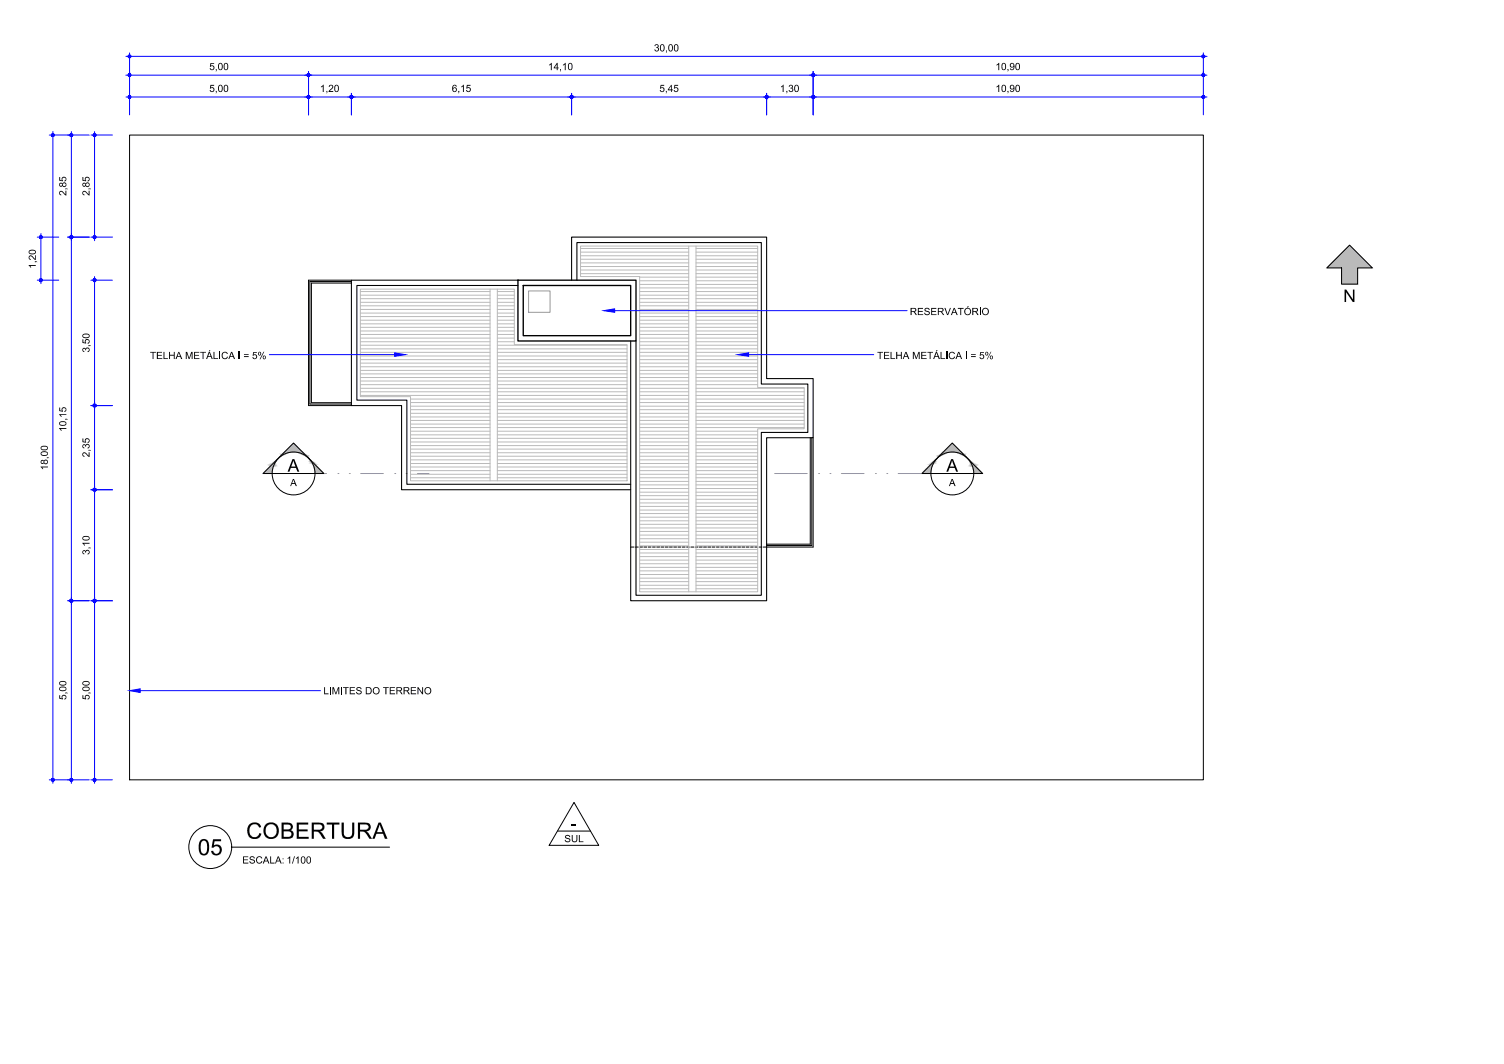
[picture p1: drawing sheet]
<svg xmlns="http://www.w3.org/2000/svg" width="420mm" height="297mm" viewBox="0 0 420 297" stroke-linecap="round" stroke-linejoin="round" font-family="sans-serif">
<defs><g id="words">
<g font-size="6.3">
<text x="55.2" y="238.7">05</text>
<text x="68.7" y="234.2">COBERTURA</text>
</g>
<g font-size="4.9">
<text x="375.2" y="84.3">N</text>
<text x="80.3" y="131.7">A</text>
<text x="264.4" y="131.7">A</text>
<text x="159.6" y="231.6">-</text>
</g>
<g font-size="2.8">
<text x="182.7" y="14.3">30,00</text>
<text x="58.5" y="19.6">5,00</text>
<text x="153.1" y="19.6">14,10</text>
<text x="278.1" y="19.6">10,90</text>
<text x="58.5" y="25.7">5,00</text>
<text x="89.4" y="25.7">1,20</text>
<text x="126.2" y="25.7">6,15</text>
<text x="184.2" y="25.7">5,45</text>
<text x="217.9" y="25.7">1,30</text>
<text x="278.1" y="25.7">10,90</text>
<text x="18.5" y="54.7" transform="rotate(-90 18.5 54.7)">2,85</text>
<text x="25" y="54.7" transform="rotate(-90 25 54.7)">2,85</text>
<text x="10" y="75" transform="rotate(-90 10 75)">1,20</text>
<text x="254.2" y="88">RESERVATÓRIO</text>
<text x="25" y="98.4" transform="rotate(-90 25 98.4)">3,50</text>
<text x="41.9" y="100.2">TELHA METÁLICA I = 5%</text>
<text x="245" y="100.2">TELHA METÁLICA I = 5%</text>
<text x="18.5" y="120.6" transform="rotate(-90 18.5 120.6)">10,15</text>
<text x="13.4" y="131.3" transform="rotate(-90 13.4 131.3)">18,00</text>
<text x="25" y="127.7" transform="rotate(-90 25 127.7)">2,35</text>
<text x="81.1" y="135.7">A</text>
<text x="265.1" y="135.7">A</text>
<text x="25" y="154.9" transform="rotate(-90 25 154.9)">3,10</text>
<text x="18.5" y="195.4" transform="rotate(-90 18.5 195.4)">5,00</text>
<text x="25" y="195.4" transform="rotate(-90 25 195.4)">5,00</text>
<text x="90.3" y="193.8">LIMITES DO TERRENO</text>
<text x="157.6" y="235.1">SUL</text>
<text x="67.6" y="241.1">ESCALA: 1/100</text>
</g>
</g></defs>
<!-- layer: SIMB_PREENCHIMENTO -->
<g fill="none" stroke="#bababa" stroke-width=".28">
<path d="M162.2 69.4h30.2M162.2 70.4h30.2M162.2 71.4h30.2M162.2 72.4h30.2M162.2 73.4h30.2M162.2 74.4h30.2M162.2 75.4h30.2M162.2 76.4h30.2M178.7 77.4h13.7M178.7 78.4h13.7M178.7 79.4h13.7M194.4 69.4h17.3"/>
<path d="M194.4 70.4h17.3M194.4 71.4h17.3M194.4 72.4h17.3M194.4 73.4h17.3M194.4 74.4h17.3M194.4 75.4h17.3M194.4 76.4h17.3M194.4 77.4h17.3M194.4 78.4h17.3M194.4 79.4h17.3M100.7 81.4h36.2M100.7 82.4h36.2"/>
<path d="M100.7 83.4h36.2M100.7 84.4h36.2M100.7 85.4h36.2M100.7 86.4h36.2M100.7 87.4h36.2M100.7 88.4h36.2M100.7 89.4h36.2M100.7 90.4h36.2M100.7 91.4h36.2M100.7 92.4h36.2M100.7 93.4h36.2M100.7 94.4h36.2"/>
<path d="M100.7 95.4h36.2M100.7 96.4h36.2M100.7 97.4h36.2M100.7 98.4h36.2M100.7 99.4h36.2M138.9 81.4h4.8M138.9 82.4h4.8M138.9 83.4h4.8M138.9 84.4h4.8M138.9 85.4h4.8M138.9 86.4h4.8M138.9 87.4h4.8"/>
<path d="M138.9 88.4h4.8M138.9 89.4h4.8M138.9 90.4h4.8M138.9 91.4h4.8M138.9 92.4h4.8M138.9 93.4h4.8M138.9 94.4h4.8M138.9 95.4h4.8M138.9 96.4h36.3M138.9 97.4h36.3M138.9 98.4h36.3M138.9 99.4h36.3"/>
<path d="M178.7 80.4h13.7M178.7 81.4h13.7M178.7 82.4h13.7M178.7 83.4h13.7M178.7 84.4h13.7M178.7 85.4h13.7M178.7 86.4h13.7M178.7 87.4h13.7M178.7 88.4h13.7M178.7 89.4h13.7M178.7 90.4h13.7M178.7 91.4h13.7"/>
<path d="M178.7 92.4h13.7M178.7 93.4h13.7M178.7 94.4h13.7M178.7 95.4h13.7M178.7 96.4h13.7M178.7 97.4h13.7M178.7 98.4h13.7M178.7 99.4h13.7M194.4 80.4h17.3M194.4 81.4h17.3M194.4 82.4h17.3M194.4 83.4h17.3"/>
<path d="M194.4 84.4h17.3M194.4 85.4h17.3M194.4 86.4h17.3M194.4 87.4h17.3M194.4 88.4h17.3M194.4 89.4h17.3M194.4 90.4h17.3M194.4 91.4h17.3M194.4 92.4h17.3M194.4 93.4h17.3M194.4 94.4h17.3M194.4 95.4h17.3"/>
<path d="M194.4 96.4h17.3M194.4 97.4h17.3M194.4 98.4h17.3M194.4 99.4h17.3M100.7 100.4h36.2M100.7 101.4h36.2M100.7 102.4h36.2M100.7 103.4h36.2M100.7 104.4h36.2M100.7 105.4h36.2M100.7 106.4h36.2M100.7 107.4h36.2"/>
<path d="M100.7 108.4h36.2M100.7 109.4h36.2M100.7 110.4h36.2M114.7 111.4h22.2M114.7 112.4h22.2M114.7 113.4h22.2M114.7 114.4h22.2M114.7 115.4h22.2M114.7 116.4h22.2M114.7 117.4h22.2M114.7 118.4h22.2M114.7 119.4h22.2"/>
<path d="M138.9 100.4h36.3M138.9 101.4h36.3M138.9 102.4h36.3M138.9 103.4h36.3M138.9 104.4h36.3M138.9 105.4h36.3M138.9 106.4h36.3M138.9 107.4h36.3M138.9 108.4h36.3M138.9 109.4h36.3M138.9 110.4h36.3M138.9 111.4h36.3"/>
<path d="M138.9 112.4h36.3M138.9 113.4h36.3M138.9 114.4h36.3M138.9 115.4h36.3M138.9 116.4h36.3M138.9 117.4h36.3M138.9 118.4h36.3M138.9 119.4h36.3M178.7 100.4h13.7M178.7 101.4h13.7M178.7 102.4h13.7M178.7 103.4h13.7"/>
<path d="M178.7 104.4h13.7M178.7 105.4h13.7M178.7 106.4h13.7M178.7 107.4h13.7M178.7 108.4h13.7M178.7 109.4h13.7M178.7 110.4h13.7M178.7 111.4h13.7M178.7 112.4h13.7M178.7 113.4h13.7M178.7 114.4h13.7M178.7 115.4h13.7"/>
<path d="M178.7 116.4h13.7M178.7 117.4h13.7M178.7 118.4h13.7M178.7 119.4h13.7M194.4 100.4h17.3M194.4 101.4h17.3M194.4 102.4h17.3M194.4 103.4h17.3M194.4 104.4h17.3M194.4 105.4h17.3M194.4 106.4h17.3M194.4 107.4h17.3"/>
<path d="M194.4 108.4h30.3M194.4 109.4h30.3M194.4 110.4h30.3M194.4 111.4h30.3M194.4 112.4h30.3M194.4 113.4h30.3M194.4 114.4h30.3M194.4 115.4h30.3M194.4 116.4h30.3M194.4 117.4h30.3M194.4 118.4h30.3M194.4 119.4h30.3"/>
<path d="M114.7 120.4h22.2M114.7 121.4h22.2M114.7 122.4h22.2M114.7 123.4h22.2M114.7 124.4h22.2M114.7 125.4h22.2M114.7 126.4h22.2M114.7 127.4h22.2M114.7 128.4h22.2M114.7 129.4h22.2M114.7 130.4h22.2M114.7 131.4h22.2"/>
<path d="M114.7 132.4h22.2M114.7 133.4h22.2M138.9 120.4h36.3M138.9 121.4h36.3M138.9 122.4h36.3M138.9 123.4h36.3M138.9 124.4h36.3M138.9 125.4h36.3M138.9 126.4h36.3M138.9 127.4h36.3M138.9 128.4h36.3M138.9 129.4h36.3"/>
<path d="M138.9 130.4h36.3M138.9 131.4h36.3M138.9 132.4h36.3M138.9 133.4h36.3M178.7 120.4h13.7M178.7 121.4h13.7M178.7 122.4h13.7M178.7 123.4h13.7M178.7 124.4h13.7M178.7 125.4h13.7M178.7 126.4h13.7M178.7 127.4h13.7"/>
<path d="M178.7 128.4h13.7M178.7 129.4h13.7M178.7 130.4h13.7M178.7 131.4h13.7M178.7 132.4h13.7M178.7 133.4h13.7M178.7 134.4h13.7M178.7 135.4h13.7M178.7 136.4h13.7M178.7 137.4h13.7M178.7 138.4h13.7M178.7 139.4h13.7"/>
<path d="M194.4 120.4h17.3M194.4 121.4h17.3M194.4 122.4h17.3M194.4 123.4h17.3M194.4 124.4h17.3M194.4 125.4h17.3M194.4 126.4h17.3M194.4 127.4h17.3M194.4 128.4h17.3M194.4 129.4h17.3M194.4 130.4h17.3M194.4 131.4h17.3"/>
<path d="M194.4 132.4h17.3M194.4 133.4h17.3M194.4 134.4h17.3M194.4 135.4h17.3M194.4 136.4h17.3M194.4 137.4h17.3M194.4 138.4h17.3M194.4 139.4h17.3M178.7 140.4h13.7M178.7 141.4h13.7M178.7 142.4h13.7M178.7 143.4h13.7"/>
<path d="M178.7 144.4h13.7M178.7 145.4h13.7M178.7 146.4h13.7M178.7 147.4h13.7M178.7 148.4h13.7M178.7 149.4h13.7M178.7 150.4h13.7M178.7 151.4h13.7M178.7 152.4h13.7M178.7 153.4h13.7M178.7 154.4h13.7M178.7 155.4h13.7"/>
<path d="M178.7 156.4h13.7M178.7 157.4h13.7M178.7 158.4h13.7M178.7 159.4h13.7M194.4 140.4h17.3M194.4 141.4h17.3M194.4 142.4h17.3M194.4 143.4h17.3M194.4 144.4h17.3M194.4 145.4h17.3M194.4 146.4h17.3M194.4 147.4h17.3"/>
<path d="M194.4 148.4h17.3M194.4 149.4h17.3M194.4 150.4h17.3M194.4 151.4h17.3M194.4 152.4h17.3M194.4 153.4h17.3M194.4 154.4h17.3M194.4 155.4h17.3M194.4 156.4h17.3M194.4 157.4h17.3M194.4 158.4h17.3M194.4 159.4h17.3"/>
<path d="M178.7 160.4h13.7M178.7 161.4h13.7M178.7 162.4h13.7M178.7 163.4h13.7M178.7 164.4h13.7M194.4 160.4h17.3M194.4 161.4h17.3M194.4 162.4h17.3M194.4 163.4h17.3M194.4 164.4h17.3"/>
</g>
<!-- layer: SIMB_LCT -->
<g fill="none" stroke="#989898" stroke-width=".28">
<path d="M88 132.2h3.2M94.4 132.2h.1M97.6 132.2h.1M100.8 132.2h6.3M110.3 132.2h.1M113.5 132.2h.1M116.6 132.2h3.2M216.4 132.2h9.1M228.7 132.2h.1M231.9 132.2h.1M235 132.2h6.4M244.6 132.2h.1"/>
<path d="M247.7 132.2h.1M250.9 132.2h9.1"/>
</g>
<!-- layer: SIMB_PREENCHIMENTO -->
<g fill="#bababa" stroke="#bababa" stroke-width=".28">
<path d="M270.3 128l.2 .1z"/>
<path d="M270.6 128.3h.1z"/>
<path d="M271.1 128.8l.2 .1z"/>
<path d="M261.6 128.1l.1-.1z"/>
<path d="M261.4 128.3h.1z"/>
<path d="M263.5 126.2l2.5-2.5 2.5 2.5z"/>
<path d="M269.2 127.1h.3z"/>
<path d="M269.4 127.2h.1z"/>
<path d="M262.3 127.4l.3-.1z"/>
<path d="M269.5 127.3l.1 .1z"/>
<path d="M262.3 127.5l.1-.1z"/>
<path d="M262.2 127.5h.1z"/>
<path d="M269.7 127.5h.1z"/>
<path d="M270 127.7l.2 .1z"/>
<path d="M270 127.7h.1z"/>
<path d="M77.6 128.1l.1-.1z"/>
<path d="M77.2 128.5l-.1 .1z"/>
<path d="M77.1 128.6l-.1 .1z"/>
<path d="M77 128.7l-.1 .1z"/>
<path d="M76.8 128.9h.1z"/>
<path d="M86.3 128l.1 .1z"/>
<path d="M82 123.7l2.5 2.5h-5z"/>
<path d="M78.5 127.2h.2z"/>
<path d="M85.9 127.7h.2z"/>
<path d="M377 68.4l6.4 6.4h-12.7z"/>
<path d="M270.5 128.1l.1 .2zM270.5 128.1l.1 .2z"/>
<path d="M270.6 128.3l.1 .2zM270.7 128.3l.1 .2z"/>
<path d="M270.7 128.5l.1 .1zM270.8 128.5l.1 .1z"/>
<path d="M270.8 128.6l.1 .1zM270.9 128.6l.1 .1z"/>
<path d="M270.9 128.7l.1 .1zM271 128.7l.1 .1z"/>
<path d="M271.1 128.9h.2zM271.3 128.9l-.2 .2h.3z"/>
<path d="M271.1 129.1h.3zM271.2 129.2h.3z"/>
<path d="M271.2 129.2h.3zM271.3 129.3h.4z"/>
<path d="M271.3 129.3h.4l-.3 .2zM271.4 129.5h.4l-.1-.2z"/>
<path d="M271.4 129.5h.4zM271.4 129.6h.5z"/>
<path d="M271.4 129.6h.5zM271.5 129.7h.6z"/>
<path d="M271.5 129.7h.6zM271.6 129.9h.6z"/>
<path d="M271.6 129.9h.6zM271.6 130h.7z"/>
<path d="M271.6 130h.7l-.6 .2zM271.7 130.2h.8l-.2-.2z"/>
<path d="M271.7 130.2h.8zM271.7 130.3h.9z"/>
<path d="M271.7 130.3h.9zM271.8 130.4h1z"/>
<path d="M271.8 130.4h1l-1 .2zM271.8 130.6h1.1l-.1-.2z"/>
<path d="M271.8 130.6h1.1zM271.8 130.7h1.2z"/>
<path d="M271.8 130.7h1.2zM271.9 130.8h1.3z"/>
<path d="M271.9 130.8h1.3l-1.3 .2zM271.9 131h1.4l-.1-.2z"/>
<path d="M271.9 131h1.4zM271.9 131.1h1.6z"/>
<path d="M271.9 131.1h1.6l-1.6 .2zM271.9 131.3h1.7l-.1-.2z"/>
<path d="M271.9 131.3h1.7zM272 131.4h1.8z"/>
<path d="M272 131.4h1.8l-1.8 .2zM272 131.6h1.9l-.1-.2z"/>
<path d="M272 131.6h1.9zM272 131.7h2.1z"/>
<path d="M272 131.7h2.1l-2.1 .2zM272 131.9h2.2l-.1-.2z"/>
<path d="M272 131.9h2.2zM272 132h2.4z"/>
<path d="M272 132h2.4l-2.4 .2zM272 132.2h2.5l-.1-.2z"/>
<path d="M261.5 128.3l.1-.2zM261.5 128.3l.1-.2z"/>
<path d="M261.4 128.3l-.2 .2zM261.2 128.5l.2-.2z"/>
<path d="M261.1 128.6l.2-.1zM261.1 128.6l.2-.1z"/>
<path d="M261.1 128.6l-.1 .1zM261 128.7l.2-.1z"/>
<path d="M261 128.7l-.1 .1zM260.9 128.8l.2-.1z"/>
<path d="M260.8 128.9l.2-.1zM260.8 128.9l.2-.1z"/>
<path d="M260.8 128.9h.1l-.3 .2zM260.6 129.1l.3-.2z"/>
<path d="M260.5 129.2l.4-.1zM260.5 129.2l.4-.1z"/>
<path d="M260.5 129.2h.3l-.4 .1zM260.4 129.3l.4-.1z"/>
<path d="M260.4 129.3h.3l-.4 .2zM260.3 129.5l.4-.2z"/>
<path d="M260.1 129.6l.5-.1zM260.1 129.6l.5-.1z"/>
<path d="M260.1 129.6h.5l-.6 .1zM260 129.7l.6-.1z"/>
<path d="M259.8 129.9l.7-.2zM259.8 129.9l.7-.2z"/>
<path d="M259.8 129.9h.7l-.8 .1zM259.7 130l.8-.1z"/>
<path d="M259.5 130.2l.9-.2zM259.5 130.2h.9v-.2z"/>
<path d="M259.5 130.2h.9l-1 .1zM259.4 130.3l1-.1z"/>
<path d="M259.3 130.4l1-.1zM259.3 130.4l1-.1z"/>
<path d="M259.3 130.4h1l-1.1 .2zM259.2 130.6h1l.1-.2z"/>
<path d="M259 130.7l1.2-.1zM259 130.7l1.2-.1z"/>
<path d="M258.9 130.8l1.3-.1zM258.9 130.8l1.3-.1z"/>
<path d="M258.9 130.8h1.3l-1.5 .2zM258.7 131h1.4l.1-.2z"/>
<path d="M258.6 131.1l1.5-.1zM258.6 131.1l1.5-.1z"/>
<path d="M258.6 131.1h1.5l-1.7 .2zM258.4 131.3h1.7v-.2z"/>
<path d="M258.3 131.4l1.8-.1zM258.3 131.4l1.8-.1z"/>
<path d="M258.3 131.4h1.8l-2 .2zM258.1 131.6h2v-.2z"/>
<path d="M258 131.7l2.1-.1zM258 131.7l2.1-.1z"/>
<path d="M258 131.7h2.1l-2.2 .2zM257.9 131.9h2.1l.1-.2z"/>
<path d="M257.7 132l2.3-.1zM257.7 132l2.3-.1z"/>
<path d="M257.7 132h2.3l-2.4 .2zM257.6 132.2h2.4v-.2z"/>
<path d="M263.5 126.2h2.5zM263.5 126.2h2.5z"/>
<path d="M266.1 126.2h2.4zM266 126.2h2.5z"/>
<path d="M263.5 126.2h2.4zM263.5 126.2h2.4z"/>
<path d="M266.3 126.2h2.2zM266.1 126.2h2.4z"/>
<path d="M263.5 126.2h2.2zM263.5 126.2h2.2z"/>
<path d="M266.4 126.2h2.1zM266.3 126.2h2.2z"/>
<path d="M263.5 126.2h2.1zM263.5 126.2h2.1z"/>
<path d="M266.4 126.2h2.1zM266.6 126.2h1.9z"/>
<path d="M263.5 126.2h1.9zM263.5 126.2h1.9z"/>
<path d="M266.6 126.2h1.9zM266.7 126.2h1.9z"/>
<path d="M263.5 126.2h1.8zM263.5 126.2h1.8z"/>
<path d="M266.9 126.2h1.7zM266.7 126.2h1.9z"/>
<path d="M263.5 126.2h1.6zM263.4 126.3l1.7-.1z"/>
<path d="M266.9 126.2h1.7zM267 126.3h1.6z"/>
<path d="M263.4 126.3h1.6zM263.4 126.3h1.6z"/>
<path d="M267 126.3h1.6zM267.2 126.3h1.4z"/>
<path d="M263.4 126.3h1.4zM263.4 126.3h1.4z"/>
<path d="M267.2 126.3h1.4zM267.3 126.3h1.3z"/>
<path d="M263.4 126.3h1.3zM263.4 126.4l1.3-.1z"/>
<path d="M267.3 126.3h1.3zM267.5 126.4h1.2z"/>
<path d="M263.4 126.4h1.1zM263.3 126.4h1.2z"/>
<path d="M267.5 126.4h1.2zM267.6 126.4h1.1z"/>
<path d="M263.3 126.4h1.1zM263.3 126.4h1.1z"/>
<path d="M267.6 126.4h1.1zM267.8 126.4h1z"/>
<path d="M269 126.9h.3zM269.1 127h.3z"/>
<path d="M262.7 127h.2zM262.6 127.1l.3-.1z"/>
<path d="M269.1 127h.3zM269.2 127.1h.3z"/>
<path d="M262.6 127.1h.2zM262.5 127.2l.3-.1z"/>
<path d="M262.4 127.3l.3-.1zM262.4 127.3l.3-.1z"/>
<path d="M262.1 127.7l.1-.2zM262.2 127.5l-.1 .2z"/>
<path d="M269.9 127.5l.1 .2zM269.8 127.5l.2 .2z"/>
<path d="M262 127.7h.1zM262 127.7h.1z"/>
<path d="M77.6 128.1l-.1 .2zM77.6 128.1l-.2 .2z"/>
<path d="M77.3 128.3v.2zM77.2 128.5l.1-.2z"/>
<path d="M76.8 128.9h.1zM76.8 128.9v.2h-.2z"/>
<path d="M76.6 129.1h.2zM76.6 129.1l.2 .1h-.3z"/>
<path d="M76.5 129.2h.3zM76.5 129.2l.2 .1h-.3z"/>
<path d="M76.4 129.3l.2 .2 .1-.2zM76.4 129.3l.2 .2h-.4z"/>
<path d="M76.2 129.5h.4zM76.2 129.5l.4 .1h-.5z"/>
<path d="M76.1 129.6h.5zM75.9 129.7h.6z"/>
<path d="M75.9 129.7h.6zM75.9 129.7l.6 .2h-.7z"/>
<path d="M75.8 129.9h.7zM75.8 129.9l.6 .1h-.7z"/>
<path d="M75.7 130l.6 .2 .1-.2zM75.7 130l.6 .2h-.8z"/>
<path d="M75.5 130.2h.8zM75.5 130.2l.8 .1h-.9z"/>
<path d="M75.4 130.3h.9zM75.4 130.3l.8 .1h-.9z"/>
<path d="M75.3 130.4l.9 .2v-.2zM75.3 130.4l.9 .2h-1.1z"/>
<path d="M75.1 130.6h1.1zM75.1 130.6l1.1 .1h-1.2z"/>
<path d="M75 130.7l1.2 .1zM74.8 130.8h1.4z"/>
<path d="M74.8 130.8l1.3 .2 .1-.2zM74.8 130.8l1.3 .2h-1.4z"/>
<path d="M74.7 131h1.4zM74.7 131l1.4 .1h-1.6z"/>
<path d="M74.5 131.1l1.6 .2v-.2zM74.5 131.1l1.6 .2h-1.7z"/>
<path d="M74.4 131.3h1.7zM74.4 131.3l1.6 .1h-1.7z"/>
<path d="M74.3 131.4l1.7 .2v-.2zM74.3 131.4l1.7 .2h-1.9z"/>
<path d="M74.1 131.6l1.9 .1zM74.1 131.6l1.9 .1h-2z"/>
<path d="M74 131.7l2 .2v-.2zM73.8 131.9l.2-.2 2 .2z"/>
<path d="M73.8 131.9l2.2 .1zM73.8 131.9l2.2 .1h-2.3z"/>
<path d="M73.7 132l2.3 .2v-.2zM73.7 132l2.3 .2h-2.5z"/>
<path d="M86.4 128.1l.1 .2zM86.4 128.1l.1 .2z"/>
<path d="M86.5 128.3h.2zM86.5 128.3h.2z"/>
<path d="M86.6 128.3l.2 .2zM86.6 128.3l.2 .2z"/>
<path d="M86.7 128.5l.2 .1zM86.7 128.5l.2 .1z"/>
<path d="M86.8 128.6l.2 .1zM86.8 128.6l.2 .1z"/>
<path d="M86.9 128.7l.2 .1zM86.9 128.7l.2 .1z"/>
<path d="M87 128.8l.2 .1zM87 128.8l.2 .1z"/>
<path d="M87 128.9l.4 .2zM87 128.9l.4 .2z"/>
<path d="M87.1 129.1l.4 .1zM87.1 129.1l.4 .1z"/>
<path d="M87.2 129.2l.4 .1zM87.2 129.2l.4 .1z"/>
<path d="M87.3 129.3l.5 .2zM87.3 129.3l.5 .2h-.5z"/>
<path d="M87.3 129.5l.6 .1zM87.3 129.5l.6 .1z"/>
<path d="M87.4 129.6l.7 .1zM87.4 129.6l.7 .1z"/>
<path d="M87.5 129.7l.7 .2zM87.5 129.7l.7 .2z"/>
<path d="M87.5 129.9l.8 .1zM87.5 129.9l.8 .1z"/>
<path d="M87.6 130l.8 .2-.1-.2zM87.6 130l.8 .2h-.8z"/>
<path d="M87.6 130.2l1 .1zM87.6 130.2l1 .1z"/>
<path d="M87.7 130.3l1 .1zM87.7 130.3l1 .1z"/>
<path d="M87.7 130.4l1.2 .2-.2-.2zM87.7 130.4l1.2 .2h-1.1z"/>
<path d="M87.8 130.6l1.2 .1zM87.8 130.6l1.2 .1z"/>
<path d="M87.8 130.7l1.4 .1zM87.8 130.7l1.4 .1z"/>
<path d="M87.8 130.8l1.5 .2-.1-.2zM87.8 130.8l1.5 .2h-1.4z"/>
<path d="M87.9 131l1.6 .1zM87.9 131l1.6 .1z"/>
<path d="M87.9 131.1l1.7 .2-.1-.2zM87.9 131.1l1.7 .2h-1.7z"/>
<path d="M87.9 131.3l1.8 .1zM87.9 131.3l1.8 .1z"/>
<path d="M88 131.4l1.9 .2-.2-.2zM88 131.4l1.9 .2h-1.9z"/>
<path d="M88 131.6l2 .1zM88 131.6l2 .1z"/>
<path d="M88 131.7l2.2 .2-.2-.2zM88 131.7l2.2 .2h-2.2z"/>
<path d="M88 131.9l2.3 .1zM88 131.9l2.3 .1z"/>
<path d="M88 132l2.5 .2-.2-.2zM88 132l2.5 .2h-2.5z"/>
<path d="M82 126.2h2.5zM82 126.2h2.5z"/>
<path d="M79.5 126.2h2.3zM79.5 126.2h2.5z"/>
<path d="M82.1 126.2h2.4zM82.1 126.2h2.4z"/>
<path d="M79.5 126.2h2.2zM79.5 126.2h2.3z"/>
<path d="M82.3 126.2h2.2zM82.3 126.2h2.2z"/>
<path d="M79.5 126.2h2zM79.5 126.2h2.2z"/>
<path d="M82.4 126.2h2.1zM82.4 126.2h2.1z"/>
<path d="M79.5 126.2h2zM79.5 126.2h1.9z"/>
<path d="M82.6 126.2h1.9zM82.6 126.2h1.9z"/>
<path d="M79.5 126.2h1.9zM79.5 126.2h1.7z"/>
<path d="M82.7 126.2h1.8zM82.7 126.2h1.8z"/>
<path d="M79.5 126.2h1.6zM79.5 126.2h1.7z"/>
<path d="M82.9 126.2l1.7 .1zM82.9 126.2l1.7 .1z"/>
<path d="M79.5 126.2h1.6zM79.5 126.2l1.5 .1z"/>
<path d="M83 126.3h1.6zM83 126.3h1.6z"/>
<path d="M79.4 126.3h1.6zM79.4 126.3h1.4z"/>
<path d="M83.2 126.3h1.4zM83.2 126.3h1.4z"/>
<path d="M79.4 126.3h1.3zM79.4 126.3h1.4z"/>
<path d="M83.3 126.3l1.4 .1zM83.3 126.3l1.4 .1z"/>
<path d="M79.4 126.3h1.3zM79.3 126.4h1.2z"/>
<path d="M83.4 126.4h1.3zM83.4 126.4h1.3z"/>
<path d="M79.3 126.4h1.2zM79.3 126.4h1.1z"/>
<path d="M83.6 126.4h1.2zM83.6 126.4h1.2z"/>
<path d="M79.3 126.4h1.1zM79.3 126.4h1z"/>
<path d="M85 126.9l.3 .1zM85 126.9l.3 .1z"/>
<path d="M85.1 127l.3 .1zM85.1 127l.3 .1z"/>
<path d="M78.7 127h.2zM78.7 127l.1 .1z"/>
<path d="M85.2 127.1l.3 .1zM85.2 127.1l.3 .1z"/>
<path d="M78.6 127.1h.2zM78.5 127.2h.2z"/>
<path d="M85.3 127.2l.3 .1zM85.3 127.2l.3 .1z"/>
<path d="M85.5 127.3l.2 .1zM85.5 127.3l.2 .1z"/>
<path d="M85.6 127.4l.2 .1zM85.6 127.4l.2 .1z"/>
<path d="M85.7 127.5h.2zM85.7 127.5h.2z"/>
<path d="M85.8 127.5l.1 .2zM85.8 127.5l.1 .2z"/>
<path d="M78.1 127.5v.2zM78 127.7l.1-.2z"/>
<path d="M85.9 127.7h.2zM86 127.7l.1 .1z"/>
<path d="M374.8 74.8l4.5 4.5v-4.5zM374.8 74.8l4.5 4.5h-4.5z"/>
</g>
<!-- layer: SIMB_01 -->
<g fill="none" stroke="#000" stroke-width=".28">
<path d="M370.7 74.8l6.3-6.4 6.4 6.4h-4.1v4.5h-4.5v-4.5zM82 123.7l8.5 8.5h-17zM266 123.7l8.5 8.5h-16.9z"/>
<circle cx="82" cy="132.2" r="6"/>
<circle cx="266" cy="132.2" r="6"/>
</g>
<!-- layer: SIMB_02 -->
<g fill="none" stroke="#000" stroke-width=".28">
<path d="M64.7 236.5h44.1M155.7 232h9.3M160.4 224l6.9 12h-13.9z"/>
<circle cx="58.7" cy="236.5" r="6"/>
</g>
<!-- layer: ARQ_VISTA 01 -->
<path d="M36.2 37.7h300v180h-300zM98.2 78.2h-12v35h12M98.2 78.6h-11.6v34.2h11.6M98.2 79h-11.2v33.4h11.2M226.4 122.2v29.7h-12.2M226.8 122.2v30.1h-12.6M227.2 122.2v30.5h-13" fill="none" stroke="#000" stroke-width=".28"/>
<!-- layer: ARQ_PROJ INF -->
<g fill="none" stroke="#000" stroke-width=".28">
<path d="M176.2 152.7h.9M177.5 152.7h.8M178.7 152.7h.8M179.9 152.7h.8M181.1 152.7h.8M182.3 152.7h.7M183.5 152.7h.8M184.7 152.7h.8M185.8 152.7h.8M187 152.7h.8M188.2 152.7h.8M189.4 152.7h.8"/>
<path d="M190.6 152.7h.8M191.8 152.7h.8M193 152.7h.8M194.2 152.7h.8M195.4 152.7h.8M196.6 152.7h.8M197.7 152.7h.8M198.9 152.7h.8M200.2 152.7h.7M201.3 152.7h.8M202.5 152.7h.8M203.7 152.7h.8"/>
<path d="M204.9 152.7h.8M206.1 152.7h.8M207.3 152.7h.8M208.4 152.7h.9M209.7 152.7h.7M210.9 152.7h.7M212 152.7h.9M213.2 152.7h1"/>
</g>
<!-- layer: ARQ_VISTA 04 -->
<path d="M144.7 78.2h33v17h-33zM146.2 79.7h30v14h-30z" fill="none" stroke="#000" stroke-width=".38"/>
<!-- layer: ARQ_VISTA 03 -->
<path d="M144.7 79.7h-45v32h14v23.5h62.5M144.7 78.2h-46.5v35h14v23.5h64M159.7 78.2v-12h54.5v39.5h13v16.5h-13v45.5h-38v-72.5M161.2 78.2v-10.5h51.5v39.5h13v13.5h-13v45.5h-35v-71" fill="none" stroke="#000" stroke-width=".3"/>
<!-- layer: ARQ_CINZA 04 -->
<path d="M162.2 68.7h49.5v39.5h13v11.5h-13v45.5h-33v-88h-16.5zM192.4 68.7v96.5M194.4 68.7v96.5M100.7 80.7h43v15.5h31.5v38h-60.5v-23.5h-14zM136.9 80.7v53.5M138.9 80.7v53.5" fill="none" stroke="#bababa" stroke-width=".28"/>
<!-- layer: ARQ_COTA_AZUL -->
<g fill="none" stroke="#00f" stroke-width=".28">
<path d="M35.2 15.7h302M36.2 14.8v11.2M86.2 20v6M227.2 20v6M336.2 14.8v11.2M13.8 37.7h11.1M14.8 36.7v182M19.9 36.7v182M25.4 37.7h6M26.4 36.7v30.5M35.2 27.1h302M35.2 21h302"/>
<path d="M36.2 26.1v6M86.2 26.1v6M98.2 26.1v6M159.7 26.1v6M214.2 26.1v6M227.2 26.1v6M336.2 26.1v6M10.4 66.2h6M10.4 78.2h6M11.4 65.2v14M18.9 66.2h6M25.4 66.2h6"/>
<path d="M25.4 78.2h6M26.4 77.2v141.5M75.3 99h34.9M171.7 86.7h81.7M209.1 99h35M25.4 113.2h6M25.4 136.7h6M18.9 167.7h6M25.4 167.7h6M39.2 192.8h50.3M13.8 217.7h11.1M25.4 217.7h6"/>
</g>
<g fill="#00f" stroke="#00f" stroke-width=".28">
<path d="M168.7 86.7l3-.5v1z"/>
<path d="M110.2 98.5l3 .5-3 .5z"/>
<path d="M36.2 192.8l3-.5v1z"/>
<path d="M206.1 99l3-.5v1z"/>
<path d="M86.2 27.1h.4l-.1-.2zM86.4 26.7l.1 .2-.3 .2zM86.2 26.7v.4l.2-.4z"/>
<path d="M86 26.7l.2 .4v-.4zM85.9 26.9l.1-.2 .2 .4zM85.9 26.9l-.1 .2h.4z"/>
<path d="M85.8 27.1l.1 .1 .3-.1zM85.9 27.2l.3-.1-.2 .3zM86.2 27.1l-.2 .3 .2 .1z"/>
<path d="M86.2 27.1v.4l.2-.1zM86.2 27.1l.3 .1-.1 .2zM86.2 27.1l.3 .1 .1-.1z"/>
<path d="M35.8 27.1l.1 .1 .3-.1zM35.9 27.2l.3-.1-.2 .3zM36.2 27.1l-.2 .3 .2 .1z"/>
<path d="M36.2 27.1v.4l.2-.1zM36.2 27.1l.3 .1-.1 .2zM36.2 27.1l.3 .1v-.1z"/>
<path d="M36.2 27.1h.3v-.2zM36.4 26.7l.1 .2-.3 .2zM36.2 26.7v.4l.2-.4z"/>
<path d="M36 26.7l.2 .4v-.4zM35.9 26.9l.1-.2 .2 .4zM35.9 26.9l-.1 .2h.4z"/>
<path d="M85.8 27.1l.1 .1 .3-.1zM85.9 27.2l.3-.1-.2 .3zM86.2 27.1l-.2 .3 .2 .1z"/>
<path d="M86.2 27.1v.4l.2-.1zM86.2 27.1l.3 .1-.1 .2zM86.2 27.1l.3 .1 .1-.1z"/>
<path d="M86.2 27.1h.4l-.1-.2zM86.4 26.7l.1 .2-.3 .2zM86.2 26.7v.4l.2-.4z"/>
<path d="M86 26.7l.2 .4v-.4zM85.9 26.9l.1-.2 .2 .4zM85.9 26.9l-.1 .2h.4z"/>
<path d="M98.2 27.1h.4l-.1-.2zM98.4 26.7l.1 .2-.3 .2zM98.2 26.7v.4l.2-.4z"/>
<path d="M98 26.7l.2 .4v-.4zM97.8 26.9l.2-.2 .2 .4zM97.8 26.9v.2h.4z"/>
<path d="M97.8 27.1v.1l.4-.1zM97.8 27.2l.4-.1-.2 .3zM98.2 27.1l-.2 .3 .2 .1z"/>
<path d="M98.2 27.1v.4l.2-.1zM98.2 27.1l.3 .1-.1 .2zM98.2 27.1l.3 .1 .1-.1z"/>
<path d="M97.8 27.1v.1l.4-.1zM97.8 27.2l.4-.1-.2 .3zM98.2 27.1l-.2 .3 .2 .1z"/>
<path d="M98.2 27.1v.4l.2-.1zM98.2 27.1l.3 .1-.1 .2zM98.2 27.1l.3 .1 .1-.1z"/>
<path d="M98.2 27.1h.4l-.1-.2zM98.4 26.7l.1 .2-.3 .2zM98.2 26.7v.4l.2-.4z"/>
<path d="M98 26.7l.2 .4v-.4zM97.8 26.9l.2-.2 .2 .4zM97.8 26.9v.2h.4z"/>
<path d="M159.7 27.1h.4l-.1-.2zM159.9 26.7l.1 .2-.3 .2zM159.7 26.7v.4l.2-.4z"/>
<path d="M159.5 26.7l.2 .4v-.4zM159.3 26.9l.2-.2 .2 .4zM159.3 26.9v.2h.4z"/>
<path d="M159.3 27.1v.1l.4-.1zM159.3 27.2l.4-.1-.2 .3zM159.7 27.1l-.2 .3 .2 .1z"/>
<path d="M159.7 27.1v.4l.2-.1zM159.7 27.1l.3 .1-.1 .2zM159.7 27.1l.3 .1 .1-.1z"/>
<path d="M159.3 27.1v.1l.4-.1zM159.3 27.2l.4-.1-.2 .3zM159.7 27.1l-.2 .3 .2 .1z"/>
<path d="M159.7 27.1v.4l.2-.1zM159.7 27.1l.3 .1-.1 .2zM159.7 27.1l.3 .1 .1-.1z"/>
<path d="M159.7 27.1h.4l-.1-.2zM159.9 26.7l.1 .2-.3 .2zM159.7 26.7v.4l.2-.4z"/>
<path d="M159.5 26.7l.2 .4v-.4zM159.3 26.9l.2-.2 .2 .4zM159.3 26.9v.2h.4z"/>
<path d="M214.2 27.1h.3v-.2zM214.4 26.7l.1 .2-.3 .2zM214.2 26.7v.4l.2-.4z"/>
<path d="M214 26.7l.2 .4v-.4zM213.9 26.9l.1-.2 .2 .4zM213.9 26.9l-.1 .2h.4z"/>
<path d="M213.8 27.1l.1 .1 .3-.1zM213.9 27.2l.3-.1-.2 .3zM214.2 27.1l-.2 .3 .2 .1z"/>
<path d="M214.2 27.1v.4l.2-.1zM214.2 27.1l.3 .1-.1 .2zM214.2 27.1l.3 .1v-.1z"/>
<path d="M213.8 27.1l.1 .1 .3-.1zM213.9 27.2l.3-.1-.2 .3zM214.2 27.1l-.2 .3 .2 .1z"/>
<path d="M214.2 27.1v.4l.2-.1zM214.2 27.1l.3 .1-.1 .2zM214.2 27.1l.3 .1v-.1z"/>
<path d="M214.2 27.1h.3v-.2zM214.4 26.7l.1 .2-.3 .2zM214.2 26.7v.4l.2-.4z"/>
<path d="M214 26.7l.2 .4v-.4zM213.9 26.9l.1-.2 .2 .4zM213.9 26.9l-.1 .2h.4z"/>
<path d="M227.2 27.1h.3v-.2zM227.4 26.7l.1 .2-.3 .2zM227.2 26.7v.4l.2-.4z"/>
<path d="M227 26.7l.2 .4v-.4zM226.9 26.9l.1-.2 .2 .4zM226.9 26.9l-.1 .2h.4z"/>
<path d="M226.8 27.1l.1 .1 .3-.1zM226.9 27.2l.3-.1-.2 .3zM227.2 27.1l-.2 .3 .2 .1z"/>
<path d="M227.2 27.1v.4l.2-.1zM227.2 27.1l.3 .1-.1 .2zM227.2 27.1l.3 .1v-.1z"/>
<path d="M26.2 37.4l.2 .3v-.4zM26.2 37.4l.2 .3-.3-.2zM26.1 37.5l-.1 .2h.4z"/>
<path d="M26 37.7l.1 .2 .3-.2zM26.1 37.9l.3-.2-.2 .3zM26.4 37.7l-.2 .3 .2 .1z"/>
<path d="M26.4 37.7v.4l.2-.1zM26.4 37.7l.4 .2-.2 .1zM26.4 37.7l.4 .2v-.2z"/>
<path d="M26.4 37.7h.4v-.2zM26.6 37.4l.2 .1-.4 .2zM26.4 37.3v.4l.2-.3z"/>
<path d="M26.4 66.2v.4l.2-.1zM26.4 66.2l.4 .2-.2 .1zM26.4 66.2l.4 .2v-.2z"/>
<path d="M26.4 66.2h.4v-.2zM26.6 65.9l.2 .1-.4 .2zM26.4 65.9v.3l.2-.3z"/>
<path d="M26.2 65.9l.2 .3v-.3zM26.2 65.9l.2 .3-.3-.2zM26.1 66l-.1 .2h.4z"/>
<path d="M26 66.2l.1 .2 .3-.2zM26.1 66.4l.3-.2-.2 .3zM26.4 66.2l-.2 .3 .2 .1z"/>
<path d="M11.2 65.9l.2 .3v-.3zM11.2 65.9l.2 .3-.3-.2zM11.1 66l-.1 .2h.4z"/>
<path d="M11 66.2l.1 .2 .3-.2zM11.1 66.4l.3-.2-.2 .3zM11.4 66.2l-.2 .3 .2 .1z"/>
<path d="M11.4 66.2v.4l.2-.1zM11.4 66.2l.3 .2-.1 .1zM11.4 66.2l.3 .2 .1-.2z"/>
<path d="M11.4 66.2h.4l-.1-.2zM11.6 65.9l.1 .1-.3 .2zM11.4 65.9v.3l.2-.3z"/>
<path d="M11.4 78.2v.4h.2zM11.4 78.2l.3 .2-.1 .2zM11.4 78.2l.3 .2 .1-.2z"/>
<path d="M11.4 78.2h.4l-.1-.2zM11.6 77.9l.1 .1-.3 .2zM11.4 77.8v.4l.2-.3z"/>
<path d="M11.2 77.9l.2 .3v-.4zM11.2 77.9l.2 .3-.3-.2zM11.1 78l-.1 .2h.4z"/>
<path d="M11 78.2l.1 .2 .3-.2zM11.1 78.4l.3-.2-.2 .4zM11.4 78.2l-.2 .4h.2z"/>
<path d="M26.2 77.9l.2 .3v-.4zM26.2 77.9l.2 .3-.3-.2zM26.1 78l-.1 .2h.4z"/>
<path d="M26 78.2l.1 .2 .3-.2zM26.1 78.4l.3-.2-.2 .4zM26.4 78.2l-.2 .4h.2z"/>
<path d="M26.4 78.2v.4h.2zM26.4 78.2l.4 .2-.2 .2zM26.4 78.2l.4 .2v-.2z"/>
<path d="M26.4 78.2h.4v-.2zM26.6 77.9l.2 .1-.4 .2zM26.4 77.8v.4l.2-.3z"/>
<path d="M26.4 113.2v.4l.2-.1zM26.4 113.2l.4 .2-.2 .1zM26.4 113.2l.4 .2v-.2z"/>
<path d="M26.4 113.2h.4v-.2zM26.6 112.9l.2 .1-.4 .2zM26.4 112.8v.4l.2-.3z"/>
<path d="M26.2 112.9l.2 .3v-.4zM26.2 112.9l.2 .3-.3-.2zM26.1 113l-.1 .2h.4z"/>
<path d="M26 113.2l.1 .2 .3-.2zM26.1 113.4l.3-.2-.2 .3zM26.4 113.2l-.2 .3 .2 .1z"/>
<path d="M26.2 112.9l.2 .3v-.4zM26.2 112.9l.2 .3-.3-.2zM26.1 113l-.1 .2h.4z"/>
<path d="M26 113.2l.1 .2 .3-.2zM26.1 113.4l.3-.2-.2 .3zM26.4 113.2l-.2 .3 .2 .1z"/>
<path d="M26.4 113.2v.4l.2-.1zM26.4 113.2l.4 .2-.2 .1zM26.4 113.2l.4 .2v-.2z"/>
<path d="M26.4 113.2h.4v-.2zM26.6 112.9l.2 .1-.4 .2zM26.4 112.8v.4l.2-.3z"/>
<path d="M26.4 136.7v.4l.2-.1zM26.4 136.7l.4 .2-.2 .1zM26.4 136.7l.4 .2v-.2z"/>
<path d="M26.4 136.7h.4v-.2zM26.6 136.4l.2 .1-.4 .2zM26.4 136.3v.4l.2-.3z"/>
<path d="M26.2 136.4l.2 .3v-.4zM26.2 136.4l.2 .3-.3-.2zM26.1 136.5l-.1 .2h.4z"/>
<path d="M26 136.7l.1 .2 .3-.2zM26.1 136.9l.3-.2-.2 .3zM26.4 136.7l-.2 .3 .2 .1z"/>
<path d="M85.8 21l.1 .2 .3-.2zM85.9 21.2l.3-.2-.2 .3zM86.2 21l-.2 .3h.2z"/>
<path d="M86.2 21v.3h.2zM86.2 21l.3 .2-.1 .1zM86.2 21l.3 .2 .1-.2z"/>
<path d="M86.2 21h.4l-.1-.2zM86.4 20.6l.1 .2-.3 .2zM86.2 20.6v.4l.2-.4z"/>
<path d="M86 20.6l.2 .4v-.4zM85.9 20.8l.1-.2 .2 .4zM85.9 20.8l-.1 .2h.4z"/>
<path d="M227.2 21h.3v-.2zM227.4 20.6l.1 .2-.3 .2zM227.2 20.6v.4l.2-.4z"/>
<path d="M227 20.6l.2 .4v-.4zM226.9 20.8l.1-.2 .2 .4zM226.9 20.8l-.1 .2h.4z"/>
<path d="M226.8 21l.1 .2 .3-.2zM226.9 21.2l.3-.2-.2 .3zM227.2 21l-.2 .3h.2z"/>
<path d="M227.2 21v.3h.2zM227.2 21l.3 .2-.1 .1zM227.2 21l.3 .2v-.2z"/>
<path d="M226.8 21l.1 .2 .3-.2zM226.9 21.2l.3-.2-.2 .3zM227.2 21l-.2 .3h.2z"/>
<path d="M227.2 21v.3h.2zM227.2 21l.3 .2-.1 .1zM227.2 21l.3 .2v-.2z"/>
<path d="M227.2 21h.3v-.2zM227.4 20.6l.1 .2-.3 .2zM227.2 20.6v.4l.2-.4z"/>
<path d="M227 20.6l.2 .4v-.4zM226.9 20.8l.1-.2 .2 .4zM226.9 20.8l-.1 .2h.4z"/>
<path d="M336.2 21h.3v-.2zM336.3 20.6l.2 .2-.3 .2zM336.2 20.6v.4l.1-.4z"/>
<path d="M336 20.6l.2 .4v-.4zM335.8 20.8l.2-.2 .2 .4zM335.8 20.8v.2h.4z"/>
<path d="M335.8 21v.2l.4-.2zM335.8 21.2l.4-.2-.2 .3zM336.2 21l-.2 .3h.2z"/>
<path d="M336.2 21v.3h.1zM336.2 21l.3 .2-.2 .1zM336.2 21l.3 .2v-.2z"/>
<path d="M86.2 21h.4l-.1-.2zM86.4 20.6l.1 .2-.3 .2zM86.2 20.6v.4l.2-.4z"/>
<path d="M86 20.6l.2 .4v-.4zM85.9 20.8l.1-.2 .2 .4zM85.9 20.8l-.1 .2h.4z"/>
<path d="M85.8 21l.1 .2 .3-.2zM85.9 21.2l.3-.2-.2 .3zM86.2 21l-.2 .3h.2z"/>
<path d="M86.2 21v.3h.2zM86.2 21l.3 .2-.1 .1zM86.2 21l.3 .2 .1-.2z"/>
<path d="M35.8 21l.1 .2 .3-.2zM35.9 21.2l.3-.2-.2 .3zM36.2 21l-.2 .3h.2z"/>
<path d="M36.2 21v.3h.2zM36.2 21l.3 .2-.1 .1zM36.2 21l.3 .2v-.2z"/>
<path d="M36.2 21h.3v-.2zM36.4 20.6l.1 .2-.3 .2zM36.2 20.6v.4l.2-.4z"/>
<path d="M36 20.6l.2 .4v-.4zM35.9 20.8l.1-.2 .2 .4zM35.9 20.8l-.1 .2h.4z"/>
<path d="M226.8 27.1l.1 .1 .3-.1zM226.9 27.2l.3-.1-.2 .3zM227.2 27.1l-.2 .3 .2 .1z"/>
<path d="M227.2 27.1v.4l.2-.1zM227.2 27.1l.3 .1-.1 .2zM227.2 27.1l.3 .1v-.1z"/>
<path d="M227.2 27.1h.3v-.2zM227.4 26.7l.1 .2-.3 .2zM227.2 26.7v.4l.2-.4z"/>
<path d="M227 26.7l.2 .4v-.4zM226.9 26.9l.1-.2 .2 .4zM226.9 26.9l-.1 .2h.4z"/>
<path d="M336.2 27.1h.3v-.2zM336.3 26.7l.2 .2-.3 .2zM336.2 26.7v.4l.1-.4z"/>
<path d="M336 26.7l.2 .4v-.4zM335.8 26.9l.2-.2 .2 .4zM335.8 26.9v.2h.4z"/>
<path d="M335.8 27.1v.1l.4-.1zM335.8 27.2l.4-.1-.2 .3zM336.2 27.1l-.2 .3 .2 .1z"/>
<path d="M336.2 27.1v.4l.1-.1zM336.2 27.1l.3 .1-.2 .2zM336.2 27.1l.3 .1v-.1z"/>
<path d="M35.8 15.7l.1 .2 .3-.2zM35.9 15.9l.3-.2-.2 .4zM36.2 15.7l-.2 .4h.2z"/>
<path d="M36.2 15.7v.4h.2zM36.2 15.7l.3 .2-.1 .2zM36.2 15.7l.3 .2v-.2z"/>
<path d="M36.2 15.7h.3v-.1zM36.4 15.4l.1 .2-.3 .1zM36.2 15.4v.3l.2-.3z"/>
<path d="M36 15.4l.2 .3v-.3zM36 15.4l.2 .3-.3-.1zM35.9 15.6l-.1 .1h.4z"/>
<path d="M336.2 15.7h.3v-.1zM336.3 15.4l.2 .2-.3 .1zM336.2 15.4v.3l.1-.3z"/>
<path d="M336 15.4l.2 .3v-.3zM335.8 15.6l.2-.2 .2 .3zM335.8 15.6v.1h.4z"/>
<path d="M335.8 15.7v.2l.4-.2zM335.8 15.9l.4-.2-.2 .4zM336.2 15.7l-.2 .4h.2z"/>
<path d="M336.2 15.7v.4h.1zM336.2 15.7l.3 .2-.2 .2zM336.2 15.7l.3 .2v-.2z"/>
<path d="M26.2 167.4l.2 .3v-.4zM26.2 167.4l.2 .3-.3-.2zM26.1 167.5l-.1 .2h.4z"/>
<path d="M26 167.7l.1 .2 .3-.2zM26.1 167.9l.3-.2-.2 .3zM26.4 167.7l-.2 .3 .2 .1z"/>
<path d="M26.4 167.7v.4l.2-.1zM26.4 167.7l.4 .2-.2 .1zM26.4 167.7l.4 .2v-.2z"/>
<path d="M26.4 167.7h.4v-.2zM26.6 167.4l.2 .1-.4 .2zM26.4 167.3v.4l.2-.3z"/>
<path d="M26.4 217.7v.4l.2-.1zM26.4 217.7l.4 .2-.2 .1zM26.4 217.7l.4 .2v-.2z"/>
<path d="M26.4 217.7h.4v-.2zM26.6 217.4l.2 .1-.4 .2zM26.4 217.3v.4l.2-.3z"/>
<path d="M26.2 217.4l.2 .3v-.4zM26.2 217.4l.2 .3-.3-.2zM26.1 217.5l-.1 .2h.4z"/>
<path d="M26 217.7l.1 .2 .3-.2zM26.1 217.9l.3-.2-.2 .3zM26.4 217.7l-.2 .3 .2 .1z"/>
<path d="M19.7 37.4l.2 .3v-.4zM19.7 37.4l.2 .3-.3-.2zM19.6 37.5v.2h.3z"/>
<path d="M19.6 37.7v.2l.3-.2zM19.6 37.9l.3-.2-.2 .3zM19.9 37.7l-.2 .3 .2 .1z"/>
<path d="M19.9 37.7v.4l.2-.1zM19.9 37.7l.3 .2-.1 .1zM19.9 37.7l.3 .2 .1-.2z"/>
<path d="M19.9 37.7h.4l-.1-.2zM20.1 37.4l.1 .1-.3 .2zM19.9 37.3v.4l.2-.3z"/>
<path d="M19.9 66.2v.4l.2-.1zM19.9 66.2l.3 .2-.1 .1zM19.9 66.2l.3 .2 .1-.2z"/>
<path d="M19.9 66.2h.4l-.1-.2zM20.1 65.9l.1 .1-.3 .2zM19.9 65.9v.3l.2-.3z"/>
<path d="M19.7 65.9l.2 .3v-.3zM19.7 65.9l.2 .3-.3-.2zM19.6 66v.2h.3z"/>
<path d="M19.6 66.2v.2l.3-.2zM19.6 66.4l.3-.2-.2 .3zM19.9 66.2l-.2 .3 .2 .1z"/>
<path d="M19.7 65.9l.2 .3v-.3zM19.7 65.9l.2 .3-.3-.2zM19.6 66v.2h.3z"/>
<path d="M19.6 66.2v.2l.3-.2zM19.6 66.4l.3-.2-.2 .3zM19.9 66.2l-.2 .3 .2 .1z"/>
<path d="M19.9 66.2v.4l.2-.1zM19.9 66.2l.3 .2-.1 .1zM19.9 66.2l.3 .2 .1-.2z"/>
<path d="M19.9 66.2h.4l-.1-.2zM20.1 65.9l.1 .1-.3 .2zM19.9 65.9v.3l.2-.3z"/>
<path d="M19.9 167.7v.4l.2-.1zM19.9 167.7l.3 .2-.1 .1zM19.9 167.7l.3 .2 .1-.2z"/>
<path d="M19.9 167.7h.4l-.1-.2zM20.1 167.4l.1 .1-.3 .2zM19.9 167.3v.4l.2-.3z"/>
<path d="M19.7 167.4l.2 .3v-.4zM19.7 167.4l.2 .3-.3-.2zM19.6 167.5v.2h.3z"/>
<path d="M19.6 167.7v.2l.3-.2zM19.6 167.9l.3-.2-.2 .3zM19.9 167.7l-.2 .3 .2 .1z"/>
<path d="M19.7 167.4l.2 .3v-.4zM19.7 167.4l.2 .3-.3-.2zM19.6 167.5v.2h.3z"/>
<path d="M19.6 167.7v.2l.3-.2zM19.6 167.9l.3-.2-.2 .3zM19.9 167.7l-.2 .3 .2 .1z"/>
<path d="M19.9 167.7v.4l.2-.1zM19.9 167.7l.3 .2-.1 .1zM19.9 167.7l.3 .2 .1-.2z"/>
<path d="M19.9 167.7h.4l-.1-.2zM20.1 167.4l.1 .1-.3 .2zM19.9 167.3v.4l.2-.3z"/>
<path d="M19.9 217.7v.4l.2-.1zM19.9 217.7l.3 .2-.1 .1zM19.9 217.7l.3 .2 .1-.2z"/>
<path d="M19.9 217.7h.4l-.1-.2zM20.1 217.4l.1 .1-.3 .2zM19.9 217.3v.4l.2-.3z"/>
<path d="M19.7 217.4l.2 .3v-.4zM19.7 217.4l.2 .3-.3-.2zM19.6 217.5v.2h.3z"/>
<path d="M19.6 217.7v.2l.3-.2zM19.6 217.9l.3-.2-.2 .3zM19.9 217.7l-.2 .3 .2 .1z"/>
<path d="M14.6 37.4l.2 .3v-.4zM14.6 37.4l.2 .3-.4-.2zM14.4 37.5v.2h.4z"/>
<path d="M14.4 37.7v.2l.4-.2zM14.4 37.9l.4-.2-.2 .3zM14.8 37.7l-.2 .3 .2 .1z"/>
<path d="M14.8 37.7v.4l.1-.1zM14.8 37.7l.3 .2-.2 .1zM14.8 37.7l.3 .2v-.2z"/>
<path d="M14.8 37.7h.3v-.2zM14.9 37.4l.2 .1-.3 .2zM14.8 37.3v.4l.1-.3z"/>
<path d="M14.8 217.7v.4l.1-.1zM14.8 217.7l.3 .2-.2 .1zM14.8 217.7l.3 .2v-.2z"/>
<path d="M14.8 217.7h.3v-.2zM14.9 217.4l.2 .1-.3 .2zM14.8 217.3v.4l.1-.3z"/>
<path d="M14.6 217.4l.2 .3v-.4zM14.6 217.4l.2 .3-.4-.2zM14.4 217.5v.2h.4z"/>
<path d="M14.4 217.7v.2l.4-.2zM14.4 217.9l.4-.2-.2 .3zM14.8 217.7l-.2 .3 .2 .1z"/>
<path d="M26.2 136.4l.2 .3v-.4zM26.2 136.4l.2 .3-.3-.2zM26.1 136.5l-.1 .2h.4z"/>
<path d="M26 136.7l.1 .2 .3-.2zM26.1 136.9l.3-.2-.2 .3zM26.4 136.7l-.2 .3 .2 .1z"/>
<path d="M26.4 136.7v.4l.2-.1zM26.4 136.7l.4 .2-.2 .1zM26.4 136.7l.4 .2v-.2z"/>
<path d="M26.4 136.7h.4v-.2zM26.6 136.4l.2 .1-.4 .2zM26.4 136.3v.4l.2-.3z"/>
<path d="M26.4 167.7v.4l.2-.1zM26.4 167.7l.4 .2-.2 .1zM26.4 167.7l.4 .2v-.2z"/>
<path d="M26.4 167.7h.4v-.2zM26.6 167.4l.2 .1-.4 .2zM26.4 167.3v.4l.2-.3z"/>
<path d="M26.2 167.4l.2 .3v-.4zM26.2 167.4l.2 .3-.3-.2zM26.1 167.5l-.1 .2h.4z"/>
<path d="M26 167.7l.1 .2 .3-.2zM26.1 167.9l.3-.2-.2 .3zM26.4 167.7l-.2 .3 .2 .1z"/>
</g>
<!-- layer: ARQ_CINZA 03 -->
<path d="M147.7 81.2h6v6h-6z" fill="none" stroke="#989898" stroke-width=".28"/>
<use href="#words"/>
</svg>
